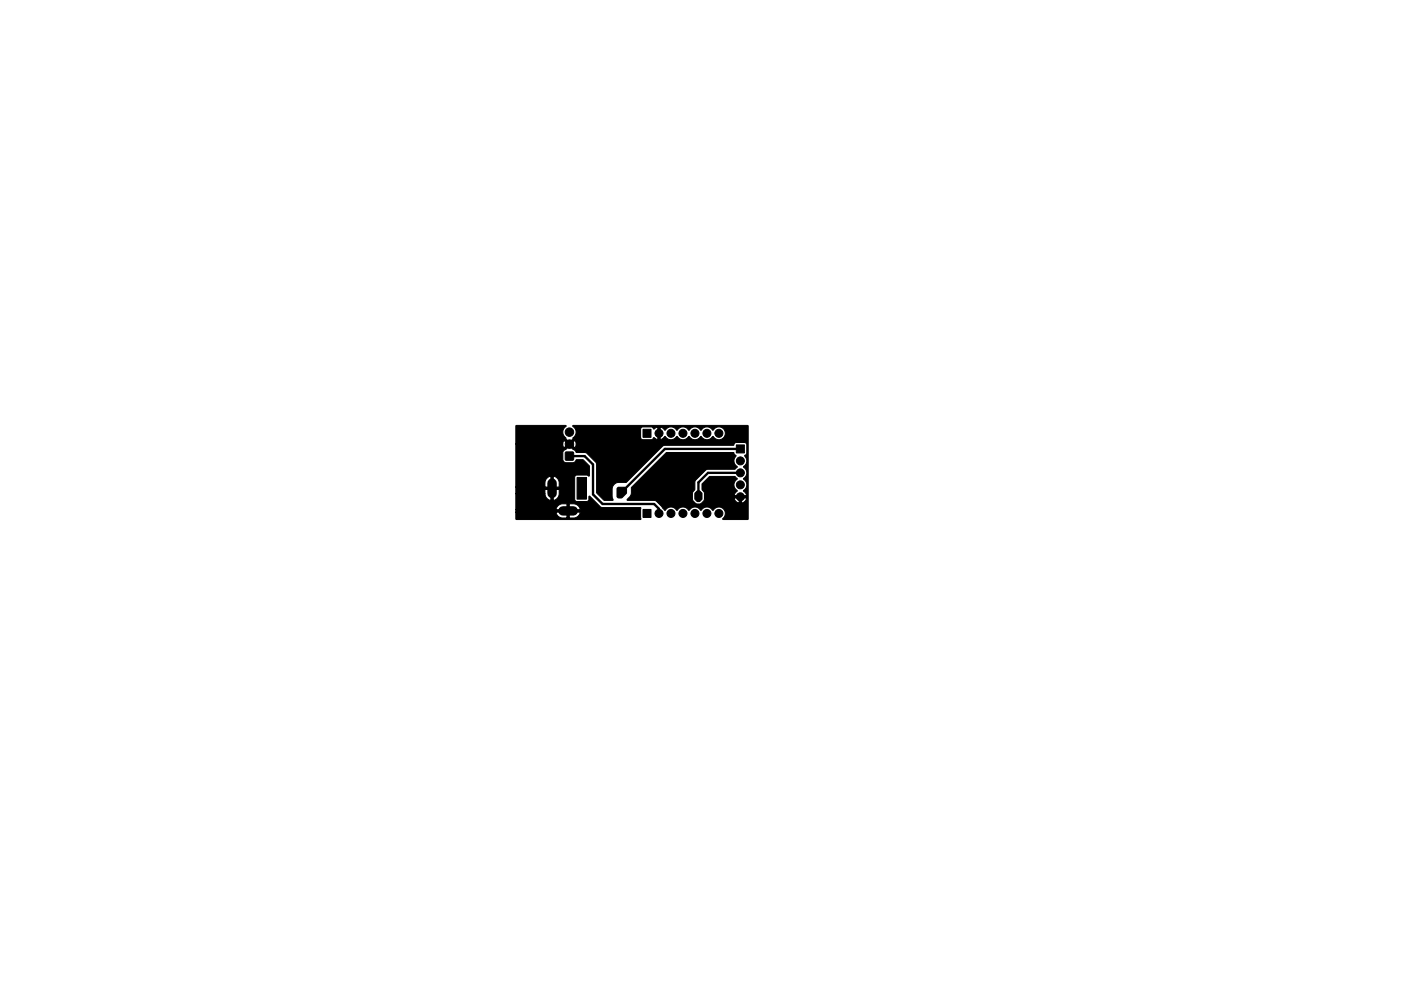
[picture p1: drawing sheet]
<svg xmlns="http://www.w3.org/2000/svg" width="297mm" height="210mm" viewBox="0 0 297 210" stroke-linecap="round" stroke-linejoin="round" font-family="sans-serif">
<g fill="#000" stroke="#000" stroke-width=".21">
<path d="M109.4 90.3h10.5l.1 .1a1.53 1.53 0 0 0 0 2.6l-.1 .1 .8 .8 .8-.8 .1-.3h14.2l.4 .5h1.9l.5-.5 .7 .4 .7 .1 .6-.3 .3-.4a1.56 1.56 0 0 0 2.1 .5l.5-.5a1.56 1.56 0 0 0 2 .5l.5-.5a1.56 1.56 0 0 0 2 .5l.6-.5a1.56 1.56 0 0 0 2 .5l.5-.5a1.56 1.56 0 0 0 2 .5 1.39 1.39 0 0 0 .2-2.2 1.39 1.39 0 0 0-2.2 .4l-.3-.4a1.46 1.46 0 0 0-2.2 .4l-.3-.4a1.46 1.46 0 0 0-2.3 .4l-.3-.4a1.46 1.46 0 0 0-2.2 .4l-.3-.4a1.46 1.46 0 0 0-2.2 .4l-.5-.5-.5-.2v2.7h-.5l-.1-2.7-.7 .4-.6-.4h-2l-.3 .4v1.8h-14.2a1.49 1.49 0 0 0-.2-2.4l.1-.1h37.1v19.8l-.1 .1h-5.3a1.44 1.44 0 0 0 .1-2.3 1.44 1.44 0 0 0-2.2 .4l-.1-.1a1.44 1.44 0 0 0-2.4 .1l-.1-.1a1.44 1.44 0 0 0-2.5 .1v-.1a1.44 1.44 0 0 0-2.5 .1l-.1-.1a1.44 1.44 0 0 0-2.4 .1l-2.1-2.1h-5.8l-.2-.2 .9-1 .1-1.6 7.3-7.4h14.3l.6 .7a1.5 1.5 0 0 0 .2 2.4l-.5 .5h-6l-2.4 2.4-.1 1.9-.5 .8 .1 1.4 .6 .7 .4 .1 .8-.2 .6-.5 .1-.5h6.2l.1 .1a1.28 1.28 0 0 0 1 .9h.5a1.3 1.3 0 0 0 1.1-1h-1.1v1h-.5v-1h-7.3l-.1-1.1-.5-.7v-1.2l1.6-1.6h5.4l.5 .6a1.43 1.43 0 0 0 0 2.4l-.4 .5-.3 .5h2.7l-.7-1a1.44 1.44 0 0 0 0-2.5 1.49 1.49 0 0 0 0-2.6 1.54 1.54 0 0 0 .3-2.3l.4-.6v-1.8l-.4-.4h-1.9l-.5 .6h-14.7l-.3 .2-7.7 7.6-1.8 .1-.8 .4-.4 .9v1.6l.2 .8-1.9 .1-1.6-1.6v-6l-.2-.5-1.9-2-2.2-.1-.3-.5-1.2-.9-1.3 1.2-.1 1.7 .2 .4 .4 .3h1.5l.5-.2 .3-.5h1.4l1.4 1.4-.1 2.1-.5-.2h-2.1l-.4 .3-.1 4.8 .2 .4 .3 .1h2.2l.3-.3 .1-.7 .1-.2 2.5 2.5h8.3l.1 .1v2.3l-.1 .1h-26.3l-.1-.1v-1.4h8.5a1.51 1.51 0 0 0 1.3 1.2h2.4a1.46 1.46 0 0 0 1.4-1.2h-2.3v1.2h-.5v-1.2h-10.8v-.6h13.6a1.45 1.45 0 0 0-1.3-1.2h-1v1.2h-.5v-1.2h-.9a1.5 1.5 0 0 0-1.4 1.2h-8.5v-3.3h6.1a1.46 1.46 0 0 0 1.3 1.4h.5a1.45 1.45 0 0 0 1.3-1.4v-.9h-1.3v2.3h-.5v-2.3h-1.3v.9h-6.1v-1.5h9.1l.1-.9a1.46 1.46 0 0 0-1.3-1.4v2.3h-.5v-2.3a1.5 1.5 0 0 0-1.3 1.4v.9h-6.1v-9.1h9.9l.3 .8 .8-.8h.7l.8 .8a1.37 1.37 0 0 0 0-1.6l-.8 .8h-.7l-.8-.8-.3 .8h-9.9zM119.9 95.9h1.7v1.7h-1.7zM136.3 91.1h1.7v1.7h-1.7zM156.1 94.4h1.7v1.7h-1.7zM122.4 101.3h2v4.6h-2zM130.9 103.6l.3-.2h1.3l.3 .2v1l-1 1h-.7l-.3-.2zM136.3 108.1h1.7v1.7h-1.7zM147.4 104.6l.5-.5 .5 .1 .4 .4v1.3l-.4 .5h-.6l-.4-.5z"/>
<circle cx="120.7" cy="94.2" r=".9"/>
<circle cx="120.7" cy="91.7" r=".9"/>
<circle cx="139.7" cy="91.9" r=".85"/>
<circle cx="142.3" cy="91.9" r=".85"/>
<circle cx="144.8" cy="91.9" r=".85"/>
<circle cx="147.3" cy="91.9" r=".85"/>
<circle cx="149.9" cy="91.9" r=".85"/>
<circle cx="152.4" cy="91.9" r=".85"/>
<circle cx="157" cy="97.8" r=".85"/>
<circle cx="131.3" cy="103.9" r=".4"/>
<circle cx="131.3" cy="104.9" r=".4"/>
<circle cx="132.3" cy="103.9" r=".4"/>
<circle cx="139.7" cy="108.9" r=".85"/>
<circle cx="142.3" cy="108.9" r=".85"/>
<circle cx="144.8" cy="108.9" r=".85"/>
<circle cx="147.3" cy="108.9" r=".85"/>
<circle cx="148.1" cy="105.7" r=".4"/>
<circle cx="148.1" cy="104.6" r=".4"/>
<circle cx="149.9" cy="108.9" r=".85"/>
<circle cx="152.4" cy="108.9" r=".85"/>
<circle cx="157" cy="100.3" r=".85"/>
<circle cx="157" cy="105.4" r=".85"/>
<circle cx="157" cy="102.9" r=".85"/>
</g>
<path d="M117.1 102.5v2.2M119.4 108.4h2.1" fill="none" stroke="#000" stroke-width="2"/>
<path d="M120.7 96.8h3.3l1.7 1.7v6.4l2.1 2h10.9l1 1.1v.9M157 95.2h-16l-8.7 8.7h-1v1M157 100.3h-6.9l-2 2.1v3.3" fill="none" stroke="#000" stroke-width=".5"/>
<path d="M156.8 97.8h.2" fill="none" stroke="#000" stroke-width=".25"/>
</svg>
